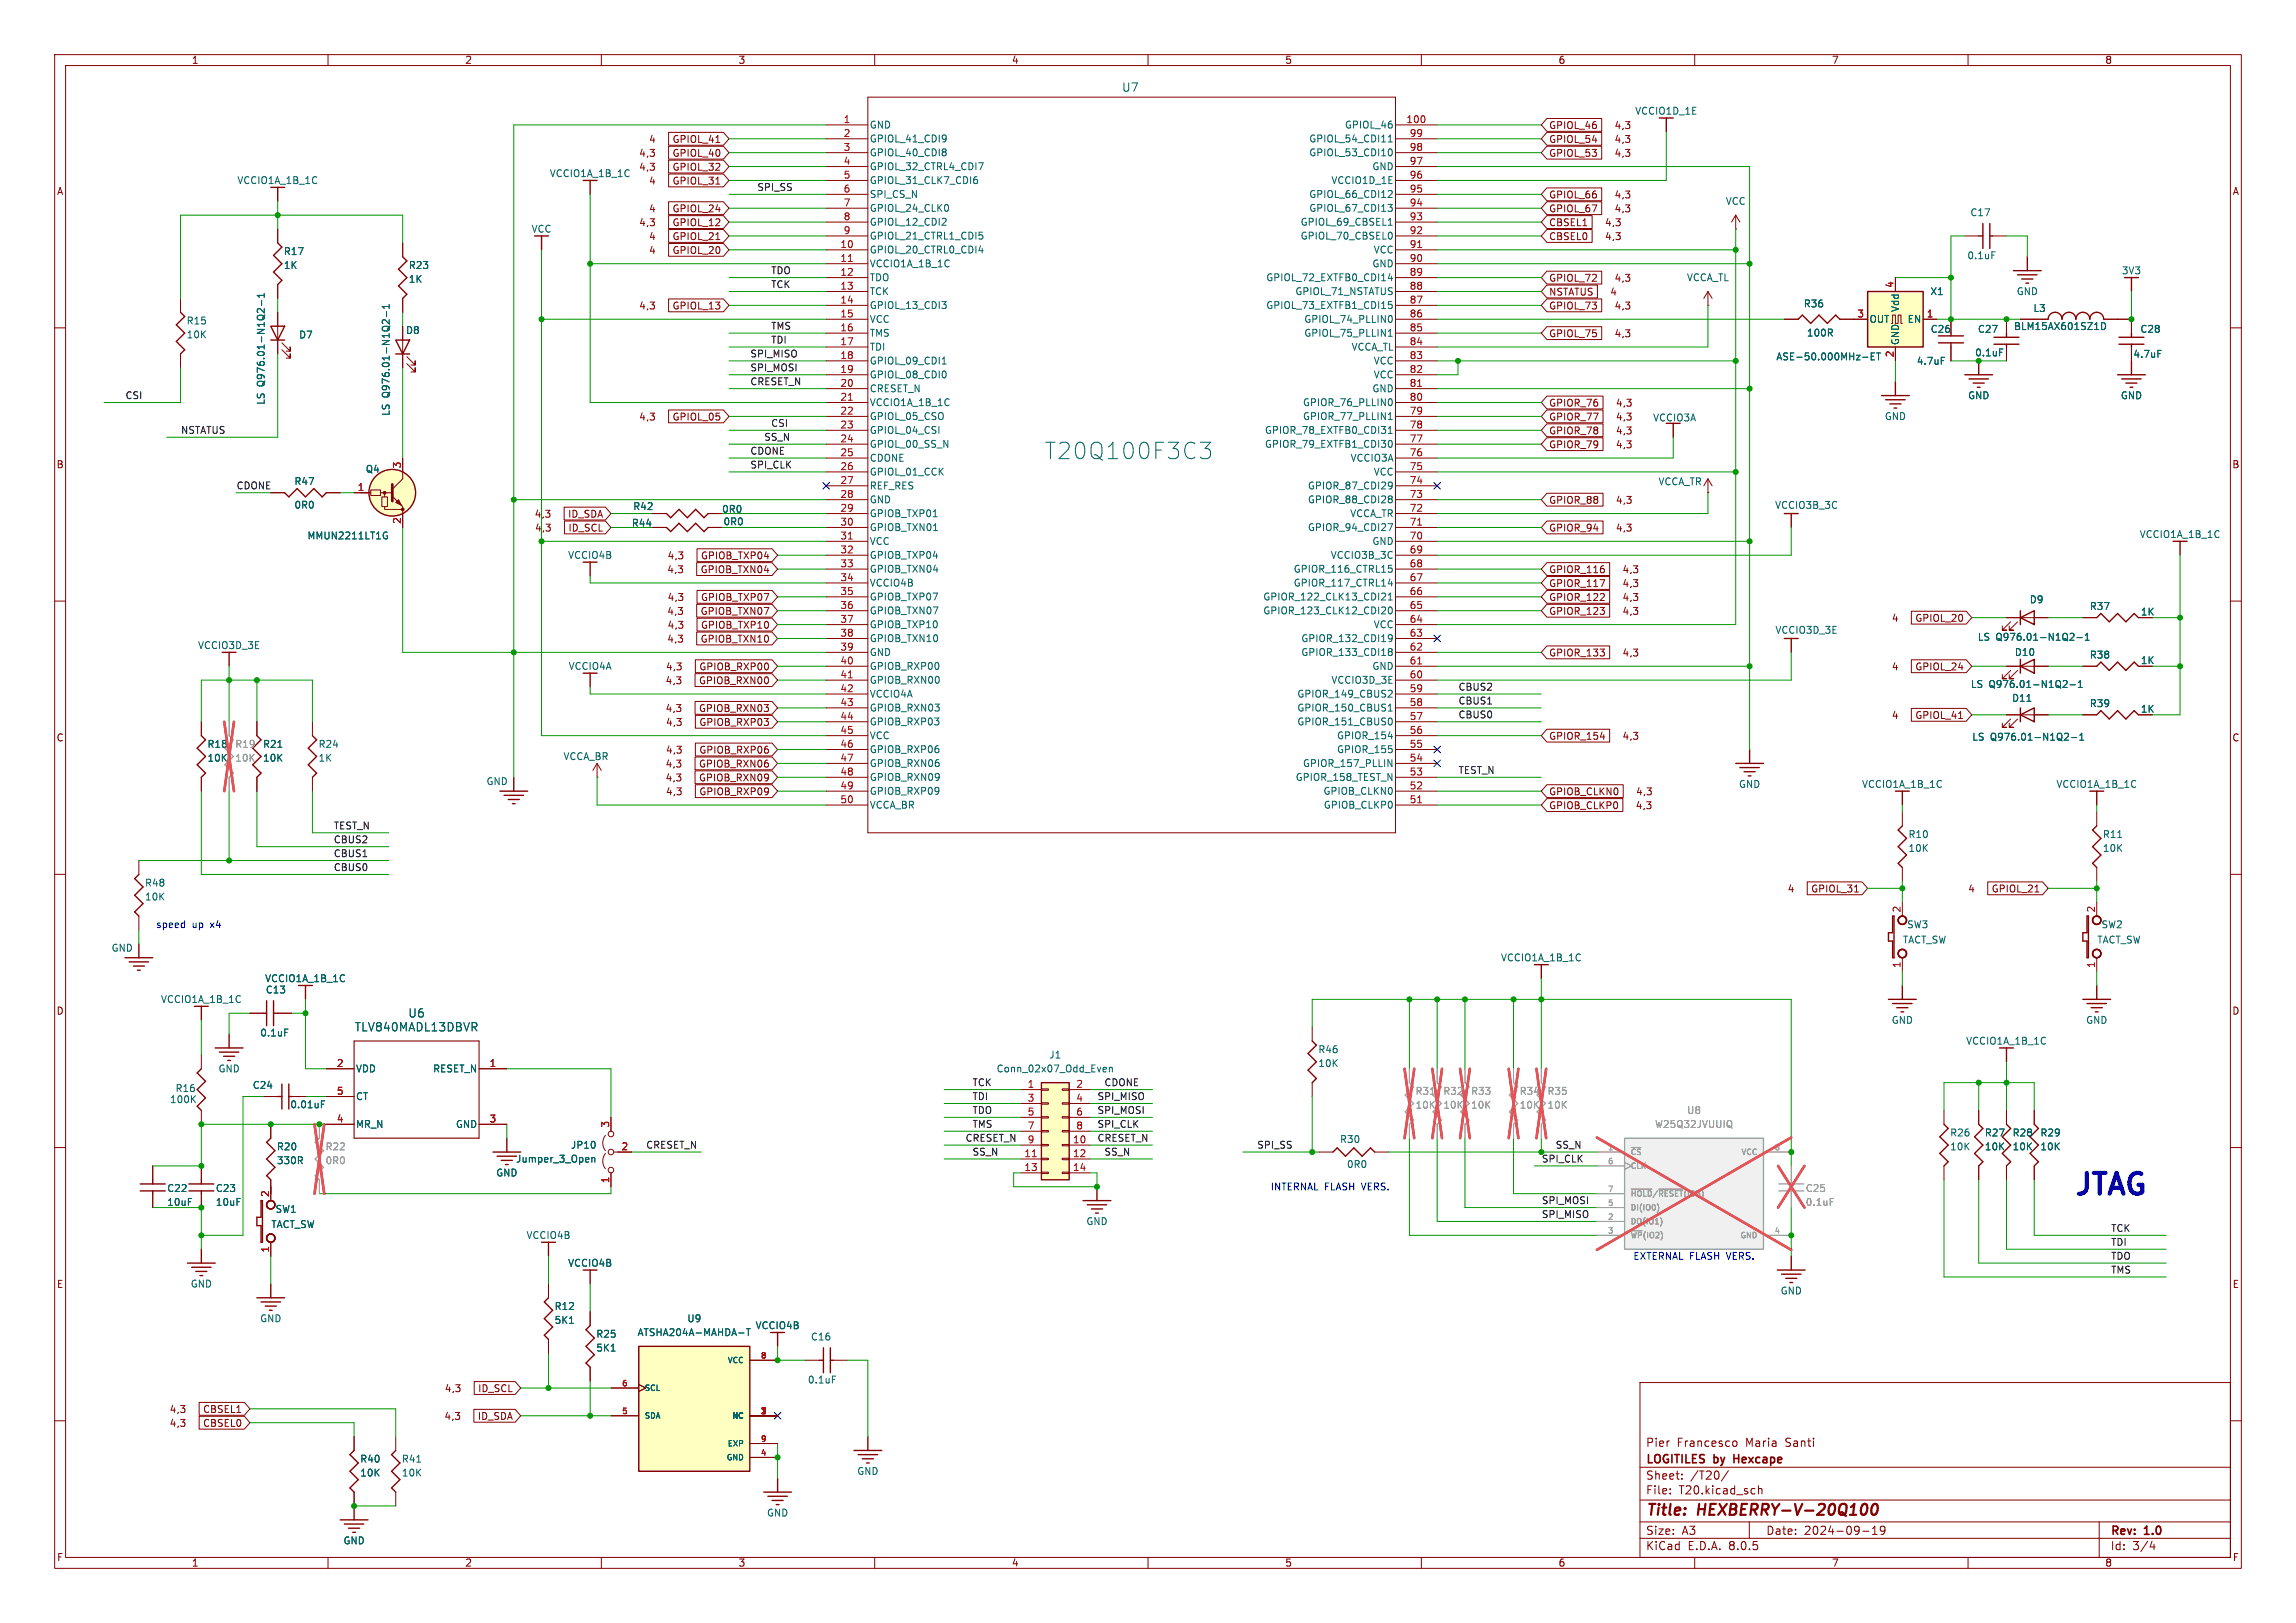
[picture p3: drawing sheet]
<svg xmlns="http://www.w3.org/2000/svg" width="420mm" height="297mm" viewBox="0 0 420 297" stroke-linecap="round" stroke-linejoin="round" font-family="sans-serif">
<defs><g id="words">
<text font-size="5.3" fill="#0000c2" x="379.2" y="219">JTAG</text>
<text font-size="4.2" fill="#006464" x="191.1" y="84.3">T20Q100F3C3</text>
<g font-size="2.8" fill="#840000">
<text x="301" y="277.9">Title:</text>
<text x="310.6" y="277.9">HEXBERRY-V-20Q100</text>
</g>
<g font-size="2.1" fill="#006464">
<text x="205.2" y="17">U7</text>
<text x="64.8" y="189">TLV840MADL13DBVR</text>
<text x="74.6" y="186.4">U6</text>
</g>
<g font-size="2.1" fill="#840000">
<text x="301" y="268.2">LOGITILES</text>
<text x="301" y="265">Pier</text>
<text x="306.7" y="265">Francesco</text>
<text x="313.6" y="268.2">by</text>
<text x="317.8" y="268.2">Hexcape</text>
<text x="319.4" y="265">Maria</text>
<text x="326.7" y="265">Santi</text>
<text x="301" y="273.7">File:</text>
<text x="301" y="271">Sheet:</text>
<text x="307.1" y="273.7">T20.kicad_sch</text>
<text x="309.2" y="271">/T20/</text>
<text x="301" y="281.1">Size:</text>
<text x="307.6" y="281.1">A3</text>
<text x="323" y="281.1">Date:</text>
<text x="330" y="281.1">2024-09-19</text>
<text x="386" y="281.3">Rev:</text>
<text x="392.4" y="281.3">1.0</text>
<text x="301" y="283.9">KiCad</text>
<text x="308.7" y="283.9">E.D.A.</text>
<text x="316.3" y="283.9">8.0.5</text>
<text x="386" y="283.9">Id:</text>
<text x="390.1" y="283.9">3/4</text>
</g>
<g font-size="1.8" fill="#840000">
<text x="35" y="11.9">1</text>
<text x="85" y="11.9">2</text>
<text x="135" y="11.9">3</text>
<text x="185" y="11.9">4</text>
<text x="235" y="11.9">5</text>
<text x="285" y="11.9">6</text>
<text x="335" y="11.9">7</text>
<text x="385" y="11.9">8</text>
<text x="283.3" y="23.8">GPIOL_46</text>
<text x="295.2" y="23.8">4,3</text>
<text x="116.8" y="28.9">4,3</text>
<text x="118.6" y="26.4">4</text>
<text x="122.9" y="28.9">GPIOL_40</text>
<text x="122.9" y="26.4">GPIOL_41</text>
<text x="283.3" y="26.4">GPIOL_54</text>
<text x="283.3" y="28.9">GPIOL_53</text>
<text x="295.2" y="26.4">4,3</text>
<text x="295.2" y="28.9">4,3</text>
<text x="10.3" y="35.9">A</text>
<text x="116.8" y="31.4">4,3</text>
<text x="118.6" y="34">4</text>
<text x="122.9" y="31.4">GPIOL_32</text>
<text x="122.9" y="34">GPIOL_31</text>
<text x="408.3" y="35.9">A</text>
<text x="116.8" y="41.6">4,3</text>
<text x="118.6" y="39.1">4</text>
<text x="122.9" y="41.6">GPIOL_12</text>
<text x="122.9" y="39.1">GPIOL_24</text>
<text x="283.3" y="41.6">CBSEL1</text>
<text x="283.3" y="36.5">GPIOL_66</text>
<text x="283.3" y="39.1">GPIOL_67</text>
<text x="293.5" y="41.6">4,3</text>
<text x="295.2" y="36.5">4,3</text>
<text x="295.2" y="39.1">4,3</text>
<text x="118.6" y="44.1">4</text>
<text x="118.6" y="46.7">4</text>
<text x="122.9" y="44.1">GPIOL_21</text>
<text x="122.9" y="46.7">GPIOL_20</text>
<text x="283.3" y="44.1">CBSEL0</text>
<text x="293.5" y="44.1">4,3</text>
<text x="283.3" y="51.8">GPIOL_72</text>
<text x="295.2" y="51.8">4,3</text>
<text x="116.8" y="56.8">4,3</text>
<text x="122.9" y="56.8">GPIOL_13</text>
<text x="283.3" y="56.8">GPIOL_73</text>
<text x="283.3" y="54.3">NSTATUS</text>
<text x="294.5" y="54.3">4</text>
<text x="295.2" y="56.8">4,3</text>
<text x="283.3" y="61.9">GPIOL_75</text>
<text x="295.2" y="61.9">4,3</text>
<text x="116.8" y="77.2">4,3</text>
<text x="122.9" y="77.2">GPIOL_05</text>
<text x="283.3" y="74.6">GPIOR_76</text>
<text x="283.3" y="77.2">GPIOR_77</text>
<text x="295.5" y="74.6">4,3</text>
<text x="295.5" y="77.2">4,3</text>
<text x="283.3" y="82.2">GPIOR_79</text>
<text x="283.3" y="79.7">GPIOR_78</text>
<text x="295.5" y="82.2">4,3</text>
<text x="295.5" y="79.7">4,3</text>
<text x="10.3" y="85.9">B</text>
<text x="408.2" y="85.9">B</text>
<text x="97.7" y="94.9">4,3</text>
<text x="103.8" y="94.9">ID_SDA</text>
<text x="283.3" y="92.4">GPIOR_88</text>
<text x="295.5" y="92.4">4,3</text>
<text x="97.8" y="97.5">4,3</text>
<text x="103.9" y="97.5">ID_SCL</text>
<text x="283.3" y="97.5">GPIOR_94</text>
<text x="295.5" y="97.5">4,3</text>
<text x="122" y="105.1">4,3</text>
<text x="122" y="102.6">4,3</text>
<text x="128.1" y="105.1">GPIOB_TXN04</text>
<text x="128.1" y="102.6">GPIOB_TXP04</text>
<text x="283.3" y="107.6">GPIOR_117</text>
<text x="283.3" y="105.1">GPIOR_116</text>
<text x="296.7" y="107.6">4,3</text>
<text x="296.7" y="105.1">4,3</text>
<text x="122" y="112.7">4,3</text>
<text x="122" y="110.2">4,3</text>
<text x="128.1" y="112.7">GPIOB_TXN07</text>
<text x="128.1" y="110.2">GPIOB_TXP07</text>
<text x="283.3" y="112.7">GPIOR_123</text>
<text x="283.3" y="110.2">GPIOR_122</text>
<text x="296.7" y="112.7">4,3</text>
<text x="296.7" y="110.2">4,3</text>
<text x="346" y="114">4</text>
<text x="350.3" y="114">GPIOL_20</text>
<text x="391.5" y="112.8">1K</text>
<text x="122" y="117.8">4,3</text>
<text x="122" y="115.3">4,3</text>
<text x="128.1" y="117.8">GPIOB_TXN10</text>
<text x="128.1" y="115.3">GPIOB_TXP10</text>
<text x="121.7" y="125.4">4,3</text>
<text x="121.7" y="122.9">4,3</text>
<text x="127.8" y="125.4">GPIOB_RXN00</text>
<text x="127.8" y="122.9">GPIOB_RXP00</text>
<text x="283.3" y="120.3">GPIOR_133</text>
<text x="296.7" y="120.3">4,3</text>
<text x="346" y="122.9">4</text>
<text x="350.3" y="122.9">GPIOL_24</text>
<text x="391.5" y="121.7">1K</text>
<text x="121.7" y="130.5">4,3</text>
<text x="127.8" y="130.5">GPIOB_RXN03</text>
<text x="346" y="131.8">4</text>
<text x="350.3" y="131.8">GPIOL_41</text>
<text x="391.5" y="130.6">1K</text>
<text x="10.3" y="135.9">C</text>
<text x="121.7" y="133">4,3</text>
<text x="127.8" y="133">GPIOB_RXP03</text>
<text x="283.3" y="135.6">GPIOR_154</text>
<text x="296.7" y="135.6">4,3</text>
<text x="408.2" y="135.9">C</text>
<text x="121.7" y="143.2">4,3</text>
<text x="121.7" y="140.7">4,3</text>
<text x="121.7" y="138.1">4,3</text>
<text x="127.8" y="143.2">GPIOB_RXN09</text>
<text x="127.8" y="140.7">GPIOB_RXN06</text>
<text x="127.8" y="138.1">GPIOB_RXP06</text>
<text x="121.7" y="145.7">4,3</text>
<text x="127.8" y="145.7">GPIOB_RXP09</text>
<text x="283.3" y="145.7">GPIOB_CLKN0</text>
<text x="283.3" y="148.3">GPIOB_CLKP0</text>
<text x="299.1" y="148.3">4,3</text>
<text x="299.2" y="145.7">4,3</text>
<text x="326.9" y="163.5">4</text>
<text x="331.2" y="163.5">GPIOL_31</text>
<text x="359.9" y="163.5">4</text>
<text x="364.2" y="163.5">GPIOL_21</text>
<text x="10.3" y="185.9">D</text>
<text x="408.2" y="185.9">D</text>
<text x="10.3" y="235.9">E</text>
<text x="408.3" y="235.9">E</text>
<text x="81.3" y="255">4,3</text>
<text x="87.4" y="255">ID_SCL</text>
<text x="30.9" y="258.8">4,3</text>
<text x="30.9" y="261.3">4,3</text>
<text x="37" y="258.8">CBSEL1</text>
<text x="37" y="261.3">CBSEL0</text>
<text x="81.2" y="260">4,3</text>
<text x="87.3" y="260">ID_SDA</text>
<text x="10.3" y="285.9">F</text>
<text x="35" y="286.9">1</text>
<text x="85" y="286.9">2</text>
<text x="135" y="286.9">3</text>
<text x="185" y="286.9">4</text>
<text x="235" y="286.9">5</text>
<text x="285" y="286.9">6</text>
<text x="335" y="286.9">7</text>
<text x="385" y="286.9">8</text>
<text x="408.3" y="285.9">F</text>
</g>
<g font-size="1.8" fill="#a90000">
<text x="154.2" y="22.6">1</text>
<text x="257.2" y="22.6">100</text>
<text x="154.2" y="25.1">2</text>
<text x="154.2" y="27.7">3</text>
<text x="257.8" y="27.7">98</text>
<text x="257.8" y="25.1">99</text>
<text x="154.2" y="30.2">4</text>
<text x="154.2" y="32.8">5</text>
<text x="154.2" y="35.3">6</text>
<text x="257.8" y="35.3">95</text>
<text x="257.8" y="32.8">96</text>
<text x="257.8" y="30.2">97</text>
<text x="154.2" y="37.8">7</text>
<text x="154.2" y="40.4">8</text>
<text x="257.8" y="40.4">93</text>
<text x="257.8" y="37.8">94</text>
<text x="153.6" y="45.5">10</text>
<text x="154.2" y="42.9">9</text>
<text x="257.8" y="45.5">91</text>
<text x="257.8" y="42.9">92</text>
<text x="153.6" y="48">11</text>
<text x="153.6" y="50.5">12</text>
<text x="153.6" y="53.1">13</text>
<text x="257.8" y="53.1">88</text>
<text x="257.8" y="50.5">89</text>
<text x="257.8" y="48">90</text>
<text x="346.5" y="52.8" transform="rotate(-90 346.5 52.8)">4</text>
<text x="153.6" y="55.6">14</text>
<text x="153.6" y="58.2">15</text>
<text x="257.8" y="58.2">86</text>
<text x="257.8" y="55.6">87</text>
<text x="339.7" y="58.2">3</text>
<text x="352.4" y="58.2">1</text>
<text x="153.6" y="60.7">16</text>
<text x="153.6" y="63.2">17</text>
<text x="153.6" y="65.8">18</text>
<text x="257.8" y="65.8">83</text>
<text x="257.8" y="63.2">84</text>
<text x="257.8" y="60.7">85</text>
<text x="346.5" y="65.5" transform="rotate(-90 346.5 65.5)">2</text>
<text x="153.6" y="68.3">19</text>
<text x="153.6" y="70.9">20</text>
<text x="257.8" y="70.9">81</text>
<text x="257.8" y="68.3">82</text>
<text x="153.6" y="73.4">21</text>
<text x="153.6" y="75.9">22</text>
<text x="257.8" y="75.9">79</text>
<text x="257.8" y="73.4">80</text>
<text x="153.6" y="78.5">23</text>
<text x="153.6" y="81">24</text>
<text x="153.6" y="83.6">25</text>
<text x="257.8" y="83.6">76</text>
<text x="257.8" y="81">77</text>
<text x="257.8" y="78.5">78</text>
<text x="65.3" y="89.9">1</text>
<text x="73.4" y="85.8" transform="rotate(-90 73.4 85.8)">3</text>
<text x="153.6" y="86.1">26</text>
<text x="153.6" y="88.6">27</text>
<text x="257.8" y="88.6">74</text>
<text x="257.8" y="86.1">75</text>
<text x="73.4" y="96" transform="rotate(-90 73.4 96)">2</text>
<text x="153.6" y="91.2">28</text>
<text x="153.6" y="93.7">29</text>
<text x="257.8" y="93.7">72</text>
<text x="257.8" y="91.2">73</text>
<text x="153.6" y="96.3">30</text>
<text x="153.6" y="98.8">31</text>
<text x="153.6" y="101.3">32</text>
<text x="257.8" y="101.3">69</text>
<text x="257.8" y="98.8">70</text>
<text x="257.8" y="96.3">71</text>
<text x="153.6" y="103.9">33</text>
<text x="153.6" y="106.4">34</text>
<text x="257.8" y="106.4">67</text>
<text x="257.8" y="103.9">68</text>
<text x="153.6" y="109">35</text>
<text x="153.6" y="111.5">36</text>
<text x="257.8" y="111.5">65</text>
<text x="257.8" y="109">66</text>
<text x="153.6" y="114">37</text>
<text x="153.6" y="116.6">38</text>
<text x="153.6" y="119.1">39</text>
<text x="257.8" y="119.1">62</text>
<text x="257.8" y="116.6">63</text>
<text x="257.8" y="114">64</text>
<text x="153.6" y="121.7">40</text>
<text x="153.6" y="124.2">41</text>
<text x="257.8" y="124.2">60</text>
<text x="257.8" y="121.7">61</text>
<text x="153.6" y="126.7">42</text>
<text x="153.6" y="129.3">43</text>
<text x="153.6" y="131.8">44</text>
<text x="257.8" y="131.8">57</text>
<text x="257.8" y="129.3">58</text>
<text x="257.8" y="126.7">59</text>
<text x="153.6" y="134.4">45</text>
<text x="153.6" y="136.9">46</text>
<text x="257.8" y="136.9">55</text>
<text x="257.8" y="134.4">56</text>
<text x="153.6" y="139.4">47</text>
<text x="153.6" y="142">48</text>
<text x="257.8" y="142">53</text>
<text x="257.8" y="139.4">54</text>
<text x="153.6" y="144.5">49</text>
<text x="153.6" y="147.1">50</text>
<text x="257.8" y="147.1">51</text>
<text x="257.8" y="144.5">52</text>
<text x="347.7" y="167.1" transform="rotate(-90 347.7 167.1)">2</text>
<text x="383.3" y="167.1" transform="rotate(-90 383.3 167.1)">2</text>
<text x="347.7" y="177.2" transform="rotate(-90 347.7 177.2)">1</text>
<text x="383.3" y="177.2" transform="rotate(-90 383.3 177.2)">1</text>
<text x="61.5" y="195.3">2</text>
<text x="89.5" y="195.3">1</text>
<text x="61.5" y="200.4">5</text>
<text x="187.9" y="199.1">1</text>
<text x="187.9" y="201.7">3</text>
<text x="196.8" y="199.1">2</text>
<text x="196.8" y="201.7">4</text>
<text x="61.5" y="205.5">4</text>
<text x="89.5" y="205.5">3</text>
<text x="111.5" y="206.4" transform="rotate(-90 111.5 206.4)">3</text>
<text x="187.9" y="204.2">5</text>
<text x="187.9" y="206.8">7</text>
<text x="187.9" y="209.3">9</text>
<text x="196.2" y="209.3">10</text>
<text x="196.8" y="204.2">6</text>
<text x="196.8" y="206.8">8</text>
<text x="113.6" y="210.6">2</text>
<text x="187.3" y="211.8">11</text>
<text x="187.3" y="214.4">13</text>
<text x="196.2" y="211.8">12</text>
<text x="196.2" y="214.4">14</text>
<text x="49.3" y="219.1" transform="rotate(-90 49.3 219.1)">2</text>
<text x="111.5" y="216.6" transform="rotate(-90 111.5 216.6)">1</text>
<text x="49.3" y="229.3" transform="rotate(-90 49.3 229.3)">1</text>
</g>
<g font-size="1.8" fill="#006464">
<text x="159" y="23.7">GND</text>
<text x="245.9" y="23.7">GPIOL_46</text>
<text x="299" y="21.2">VCCIO1D_1E</text>
<text x="159" y="26.3">GPIOL_41_CDI9</text>
<text x="159" y="28.8">GPIOL_40_CDI8</text>
<text x="239.4" y="28.8">GPIOL_53_CDI10</text>
<text x="239.4" y="26.3">GPIOL_54_CDI11</text>
<text x="43.3" y="33.9">VCCIO1A_1B_1C</text>
<text x="100.5" y="32.6">VCCIO1A_1B_1C</text>
<text x="159" y="31.3">GPIOL_32_CTRL4_CDI7</text>
<text x="159" y="33.9">GPIOL_31_CLK7_CDI6</text>
<text x="243.4" y="33.9">VCCIO1D_1E</text>
<text x="250.9" y="31.3">GND</text>
<text x="159" y="36.4">SPI_CS_N</text>
<text x="159" y="39">GPIOL_24_CLK0</text>
<text x="159" y="41.5">GPIOL_12_CDI2</text>
<text x="237.8" y="41.5">GPIOL_69_CBSEL1</text>
<text x="239.4" y="39">GPIOL_67_CDI13</text>
<text x="239.4" y="36.4">GPIOL_66_CDI12</text>
<text x="315.6" y="37.7">VCC</text>
<text x="360.3" y="39.8">C17</text>
<text x="51.8" y="46.9">R17</text>
<text x="97.1" y="42.8">VCC</text>
<text x="159" y="46.6">GPIOL_20_CTRL0_CDI4</text>
<text x="159" y="44">GPIOL_21_CTRL1_CDI5</text>
<text x="237.8" y="44">GPIOL_70_CBSEL0</text>
<text x="251.2" y="46.6">VCC</text>
<text x="359.8" y="47.6">0.1uF</text>
<text x="51.8" y="49.4">1K</text>
<text x="74.7" y="52">1K</text>
<text x="74.7" y="49.4">R23</text>
<text x="159" y="49.1">VCCIO1A_1B_1C</text>
<text x="159" y="51.7">TDO</text>
<text x="231.5" y="51.7">GPIOL_72_EXTFB0_CDI14</text>
<text x="250.9" y="49.1">GND</text>
<text x="308.5" y="51.7">VCCA_TL</text>
<text x="388" y="50.4">3V3</text>
<text x="34" y="59.6">R15</text>
<text x="159" y="54.2">TCK</text>
<text x="159" y="56.7">GPIOL_13_CDI3</text>
<text x="159" y="59.3">VCC</text>
<text x="231.5" y="56.7">GPIOL_73_EXTFB1_CDI15</text>
<text x="236.9" y="54.2">GPIOL_71_NSTATUS</text>
<text x="238.5" y="59.3">GPIOL_74_PLLIN0</text>
<text x="329.9" y="56.5">R36</text>
<text x="341.9" y="59.3">OUT</text>
<text x="347.6" y="57.2" transform="rotate(-90 347.6 57.2)">Vdd</text>
<text x="348.9" y="59.3">EN</text>
<text x="353" y="54.2">X1</text>
<text x="368.8" y="54.2">GND</text>
<text x="371.9" y="57.3">L3</text>
<text x="34" y="62.1">10K</text>
<text x="54.6" y="62.1">D7</text>
<text x="74.2" y="61.3">D8</text>
<text x="159" y="61.8">TMS</text>
<text x="159" y="64.4">TDI</text>
<text x="238.5" y="61.8">GPIOL_75_PLLIN1</text>
<text x="247.1" y="64.4">VCCA_TL</text>
<text x="330.4" y="61.8">100R</text>
<text x="347.6" y="63.2" transform="rotate(-90 347.6 63.2)">GND</text>
<text x="353.1" y="61.1">C26</text>
<text x="361.2" y="65.4">0.1uF</text>
<text x="361.7" y="61.1">C27</text>
<text x="368.3" y="60.6">BLM15AX601SZ1D</text>
<text x="390.2" y="65.7">4.7uF</text>
<text x="391.4" y="61.1">C28</text>
<text x="48.6" y="70.8" transform="rotate(-90 48.6 70.8)">Q976.01-N1Q2-1</text>
<text x="159" y="66.9">GPIOL_09_CDI1</text>
<text x="159" y="69.4">GPIOL_08_CDI0</text>
<text x="159" y="72">CRESET_N</text>
<text x="250.9" y="72">GND</text>
<text x="251.2" y="69.4">VCC</text>
<text x="251.2" y="66.9">VCC</text>
<text x="324.8" y="66.1">ASE-50.000MHz-ET</text>
<text x="350.5" y="66.9">4.7uF</text>
<text x="48.6" y="74.2" transform="rotate(-90 48.6 74.2)">LS</text>
<text x="71.5" y="76.2" transform="rotate(-90 71.5 76.2)">LS</text>
<text x="71.5" y="72.8" transform="rotate(-90 71.5 72.8)">Q976.01-N1Q2-1</text>
<text x="159" y="74.5">VCCIO1A_1B_1C</text>
<text x="159" y="77.1">GPIOL_05_CSO</text>
<text x="238.2" y="77.1">GPIOR_77_PLLIN1</text>
<text x="238.2" y="74.5">GPIOR_76_PLLIN0</text>
<text x="302.3" y="77.3">VCCIO3A</text>
<text x="344.7" y="77.1">GND</text>
<text x="359.9" y="73.3">GND</text>
<text x="387.9" y="73.3">GND</text>
<text x="159" y="79.6">GPIOL_04_CSI</text>
<text x="159" y="82.1">GPIOL_00_SS_N</text>
<text x="231.3" y="82.1">GPIOR_79_EXTFB1_CDI30</text>
<text x="231.3" y="79.6">GPIOR_78_EXTFB0_CDI31</text>
<text x="53.8" y="89">R47</text>
<text x="66.8" y="86.7">Q4</text>
<text x="159" y="84.7">CDONE</text>
<text x="159" y="87.2">GPIOL_01_CCK</text>
<text x="159" y="89.8">REF_RES</text>
<text x="239.1" y="89.8">GPIOR_87_CDI29</text>
<text x="247" y="84.7">VCCIO3A</text>
<text x="251.2" y="87.2">VCC</text>
<text x="303.3" y="89">VCCA_TR</text>
<text x="53.8" y="93.3">0R0</text>
<text x="115.7" y="93.5">R42</text>
<text x="132" y="94">0R0</text>
<text x="159" y="92.3">GND</text>
<text x="159" y="94.8">GPIOB_TXP01</text>
<text x="239.1" y="92.3">GPIOR_88_CDI28</text>
<text x="246.9" y="94.8">VCCA_TR</text>
<text x="324.6" y="93.3">VCCIO3B_3C</text>
<text x="56.1" y="98.9">MMUN2211LT1G</text>
<text x="115.5" y="96.6">R44</text>
<text x="132.2" y="96.3">0R0</text>
<text x="159" y="97.4">GPIOB_TXN01</text>
<text x="159" y="99.9">VCC</text>
<text x="239.1" y="97.4">GPIOR_94_CDI27</text>
<text x="250.9" y="99.9">GND</text>
<text x="391.3" y="98.7">VCCIO1A_1B_1C</text>
<text x="103.8" y="102.5">VCCIO4B</text>
<text x="159" y="102.5">GPIOB_TXP04</text>
<text x="159" y="105">GPIOB_TXN04</text>
<text x="159" y="107.5">VCCIO4B</text>
<text x="236.5" y="107.5">GPIOR_117_CTRL14</text>
<text x="236.5" y="105">GPIOR_116_CTRL15</text>
<text x="243.3" y="102.5">VCCIO3B_3C</text>
<text x="159" y="110.1">GPIOB_TXP07</text>
<text x="159" y="112.6">GPIOB_TXN07</text>
<text x="231" y="112.6">GPIOR_123_CLK12_CDI20</text>
<text x="231" y="110.1">GPIOR_122_CLK13_CDI21</text>
<text x="371.2" y="110.6">D9</text>
<text x="382.2" y="111.8">R37</text>
<text x="36.1" y="119">VCCIO3D_3E</text>
<text x="159" y="115.2">GPIOB_TXP10</text>
<text x="159" y="117.7">GPIOB_TXN10</text>
<text x="237.9" y="117.7">GPIOR_132_CDI19</text>
<text x="251.2" y="115.2">VCC</text>
<text x="324.7" y="116.2">VCCIO3D_3E</text>
<text x="361.7" y="117.4">LS</text>
<text x="365.1" y="117.4">Q976.01-N1Q2-1</text>
<text x="103.9" y="122.8">VCCIO4A</text>
<text x="159" y="120.2">GND</text>
<text x="159" y="122.8">GPIOB_RXP00</text>
<text x="159" y="125.3">GPIOB_RXN00</text>
<text x="237.9" y="120.2">GPIOR_133_CDI18</text>
<text x="243.4" y="125.3">VCCIO3D_3E</text>
<text x="250.9" y="122.8">GND</text>
<text x="368.5" y="120.2">D10</text>
<text x="382.2" y="120.7">R38</text>
<text x="159" y="127.9">VCCIO4A</text>
<text x="159" y="130.4">GPIOB_RXN03</text>
<text x="237.2" y="130.4">GPIOR_150_CBUS1</text>
<text x="237.2" y="127.9">GPIOR_149_CBUS2</text>
<text x="360.4" y="126.1">LS</text>
<text x="363.8" y="126.1">Q976.01-N1Q2-1</text>
<text x="368" y="128.6">D11</text>
<text x="382.2" y="129.6">R39</text>
<text x="37.9" y="137">R18</text>
<text x="48" y="137">R21</text>
<text x="58.2" y="137">R24</text>
<text x="159" y="132.9">GPIOB_RXP03</text>
<text x="159" y="135.5">VCC</text>
<text x="237.2" y="132.9">GPIOR_151_CBUS0</text>
<text x="244.5" y="135.5">GPIOR_154</text>
<text x="360.7" y="135.7">LS</text>
<text x="364.1" y="135.7">Q976.01-N1Q2-1</text>
<text x="37.9" y="139.6">10K</text>
<text x="48" y="139.6">10K</text>
<text x="58.2" y="139.6">1K</text>
<text x="88.9" y="143.9">GND</text>
<text x="103" y="139.3">VCCA_BR</text>
<text x="159" y="138">GPIOB_RXP06</text>
<text x="159" y="140.6">GPIOB_RXN06</text>
<text x="159" y="143.1">GPIOB_RXN09</text>
<text x="236.9" y="143.1">GPIOR_158_TEST_N</text>
<text x="238.2" y="140.6">GPIOR_157_PLLIN</text>
<text x="244.5" y="138">GPIOR_155</text>
<text x="159" y="145.6">GPIOB_RXP09</text>
<text x="159" y="148.2">VCCA_BR</text>
<text x="242" y="145.6">GPIOB_CLKN0</text>
<text x="242.1" y="148.2">GPIOB_CLKP0</text>
<text x="318" y="144.4">GND</text>
<text x="340.5" y="144.4">VCCIO1A_1B_1C</text>
<text x="376.1" y="144.4">VCCIO1A_1B_1C</text>
<text x="349" y="153.6">R10</text>
<text x="384.6" y="153.6">R11</text>
<text x="349" y="156.1">10K</text>
<text x="384.6" y="156.1">10K</text>
<text x="26.4" y="162.4">R48</text>
<text x="26.4" y="165">10K</text>
<text x="348" y="172.9">TACT_SW</text>
<text x="348.8" y="170.1">SW3</text>
<text x="383.6" y="172.9">TACT_SW</text>
<text x="384.3" y="170.1">SW2</text>
<text x="20.3" y="174.3">GND</text>
<text x="48.4" y="179.9">VCCIO1A_1B_1C</text>
<text x="274.5" y="176.1">VCCIO1A_1B_1C</text>
<text x="29.4" y="183.7">VCCIO1A_1B_1C</text>
<text x="48.5" y="182">C13</text>
<text x="47.5" y="189.9">0.1uF</text>
<text x="345.9" y="187.6">GND</text>
<text x="359.5" y="191.4">VCCIO1A_1B_1C</text>
<text x="381.5" y="187.6">GND</text>
<text x="39.9" y="196.4">GND</text>
<text x="65" y="196.4">VDD</text>
<text x="79.1" y="196.4">RESET_N</text>
<text x="182.2" y="196.4">Conn_02x07_Odd_Even</text>
<text x="191.8" y="193.9">J1</text>
<text x="241.1" y="192.9">R46</text>
<text x="241.1" y="195.5">10K</text>
<text x="31" y="202.1">100K</text>
<text x="32" y="200">R16</text>
<text x="46.1" y="199.5">C24</text>
<text x="53" y="203">0.01uF</text>
<text x="65" y="201.5">CT</text>
<text x="65" y="206.6">MR_N</text>
<text x="83.3" y="206.6">GND</text>
<text x="245" y="209.4">R30</text>
<text x="356.6" y="208.2">R26</text>
<text x="363" y="208.2">R27</text>
<text x="368.1" y="208.2">R28</text>
<text x="373.1" y="208.2">R29</text>
<text x="50.6" y="213.2">330R</text>
<text x="50.6" y="210.7">R20</text>
<text x="90.7" y="215.5">GND</text>
<text x="94.3" y="213">Jumper_3_Open</text>
<text x="104.4" y="210.4">JP10</text>
<text x="246.3" y="213.9">0R0</text>
<text x="356.6" y="210.7">10K</text>
<text x="363" y="210.7">10K</text>
<text x="368.1" y="210.7">10K</text>
<text x="373.1" y="210.7">10K</text>
<text x="30.5" y="218.3">C22</text>
<text x="30.5" y="220.9">10uF</text>
<text x="39.4" y="218.3">C23</text>
<text x="39.4" y="220.9">10uF</text>
<text x="49.5" y="224.9">TACT_SW</text>
<text x="50.3" y="222.1">SW1</text>
<text x="96.2" y="226.9">VCCIO4B</text>
<text x="198.6" y="224.4">GND</text>
<text x="103.8" y="232">VCCIO4B</text>
<text x="34.8" y="235.8">GND</text>
<text x="101.4" y="239.9">R12</text>
<text x="325.6" y="237.1">GND</text>
<text x="47.5" y="242.2">GND</text>
<text x="101.4" y="242.5">5K1</text>
<text x="109" y="245">R25</text>
<text x="116.5" y="244.7">ATSHA204A-MAHDA-T</text>
<text x="125.6" y="242.2">U9</text>
<text x="138.1" y="243.4">VCCIO4B</text>
<text x="148.2" y="245.5">C16</text>
<text x="109" y="247.5">5K1</text>
<text x="147.7" y="253.4">0.1uF</text>
<text x="65.8" y="267.9">R40</text>
<text x="73.4" y="267.9">R41</text>
<text x="65.8" y="270.4">10K</text>
<text x="73.4" y="270.4">10K</text>
<text x="156.7" y="270.1">GND</text>
<text x="140.2" y="277.7">GND</text>
<text x="62.7" y="282.8">GND</text>
</g>
<g font-size="1.8" fill="#0f0f0f">
<text x="138.4" y="35">SPI_SS</text>
<text x="141" y="52.8">TCK</text>
<text x="141" y="50.3">TDO</text>
<text x="137.2" y="65.5">SPI_MISO</text>
<text x="141" y="60.4">TMS</text>
<text x="141" y="63">TDI</text>
<text x="137.2" y="70.6">CRESET_N</text>
<text x="137.2" y="68">SPI_MOSI</text>
<text x="22.9" y="73.1">CSI</text>
<text x="33" y="79.5">NSTATUS</text>
<text x="137.2" y="83.3">CDONE</text>
<text x="139.7" y="80.7">SS_N</text>
<text x="141" y="78.2">CSI</text>
<text x="43.2" y="89.6">CDONE</text>
<text x="137.2" y="85.8">SPI_CLK</text>
<text x="266.7" y="129">CBUS1</text>
<text x="266.7" y="131.5">CBUS0</text>
<text x="266.7" y="126.5">CBUS2</text>
<text x="266.7" y="141.7">TEST_N</text>
<text x="61" y="151.9">TEST_N</text>
<text x="61" y="154.4">CBUS2</text>
<text x="61" y="156.9">CBUS1</text>
<text x="61" y="159.5">CBUS0</text>
<text x="177.8" y="198.9">TCK</text>
<text x="177.8" y="203.9">TDO</text>
<text x="177.8" y="201.4">TDI</text>
<text x="200.7" y="203.9">SPI_MOSI</text>
<text x="200.7" y="201.4">SPI_MISO</text>
<text x="201.9" y="198.9">CDONE</text>
<text x="176.5" y="209">CRESET_N</text>
<text x="177.8" y="206.5">TMS</text>
<text x="200.7" y="206.5">SPI_CLK</text>
<text x="200.7" y="209">CRESET_N</text>
<text x="118.1" y="210.3">CRESET_N</text>
<text x="177.8" y="211.6">SS_N</text>
<text x="201.9" y="211.6">SS_N</text>
<text x="229.9" y="210.3">SPI_SS</text>
<text x="281.9" y="212.8">SPI_CLK</text>
<text x="284.5" y="210.3">SS_N</text>
<text x="281.9" y="220.4">SPI_MOSI</text>
<text x="281.9" y="223">SPI_MISO</text>
<text x="386.1" y="225.5">TCK</text>
<text x="386.1" y="228.1">TDI</text>
<text x="386.1" y="230.6">TDO</text>
<text x="386.1" y="233.1">TMS</text>
</g>
<g font-size="1.8" fill="#989898">
<text x="42.9" y="137">R19</text>
<text x="42.9" y="139.6">10K</text>
<text x="258.8" y="200.5">R31</text>
<text x="258.8" y="203.1">10K</text>
<text x="263.9" y="200.5">R32</text>
<text x="263.9" y="203.1">10K</text>
<text x="269" y="200.5">R33</text>
<text x="269" y="203.1">10K</text>
<text x="277.9" y="200.5">R34</text>
<text x="277.9" y="203.1">10K</text>
<text x="283" y="200.5">R35</text>
<text x="283" y="203.1">10K</text>
<text x="302.6" y="206.6">W25Q32JVUUIQ</text>
<text x="308.5" y="204.1">U8</text>
<text x="59.4" y="210.7">R22</text>
<text x="59.4" y="213.2">0R0</text>
<text x="330.2" y="218.3">C25</text>
<text x="330.2" y="220.9">0.1uF</text>
</g>
<g font-size="1.8" fill="#0000c2">
<text x="28.5" y="170">speed</text>
<text x="35.1" y="170">up</text>
<text x="38.6" y="170">x4</text>
<text x="232.3" y="218">INTERNAL FLASH VERS.</text>
<text x="298.7" y="230.7">EXTERNAL FLASH VERS.</text>
</g>
<g font-size="1.4" fill="#aaa">
<text x="294" y="210.6">1</text>
<text x="294" y="213.1">6</text>
<text x="324.5" y="210.6">8</text>
<text x="294" y="220.7">5</text>
<text x="294" y="218.2">7</text>
<text x="294" y="223.3">2</text>
<text x="294" y="225.8">3</text>
<text x="324.5" y="225.8">4</text>
</g>
<g font-size="1.4" fill="#989898">
<text x="298.2" y="211.6">~{CS}</text>
<text x="298.2" y="214.1">CLK</text>
<text x="318.4" y="211.6">VCC</text>
<text x="298.2" y="221.7">DI(IO0)</text>
<text x="298.2" y="219.2">~{HOLD}/~{RESET}(IO3)</text>
<text x="298.2" y="224.3">DO(IO1)</text>
<text x="298.2" y="226.8">~{WP}(IO2)</text>
<text x="318.2" y="226.8">GND</text>
</g>
<g font-size="1.4" fill="#006464">
<text x="133" y="249.7">VCC</text>
<text x="117.9" y="254.7">SCL</text>
<text x="117.9" y="259.8">SDA</text>
<text x="133.8" y="259.8">NC</text>
<text x="132.8" y="267.4">GND</text>
<text x="133" y="264.9">EXP</text>
</g>
<g font-size="1.4" fill="#a90000">
<text x="139.1" y="248.7">8</text>
<text x="113.7" y="253.7">6</text>
<text x="113.7" y="258.8">5</text>
<text x="139.1" y="263.9">9</text>
<text x="139.1" y="258.8">1</text>
<text x="139.1" y="266.4">4</text>
</g>
</g></defs>
<g fill="none" stroke="#840000" stroke-width=".18">
<path d="M10 10h400v277h-400zM12 12h396v273h-396zM60 10v2M110 10v2M160 10v2M210 10v2M260 10v2M310 10v2M360 10v2M10 60h2M33 54.6v2.6M50.8 41.9v2.6"/>
<path d="M50.8 52.1v2.5M73.7 44.5v2.5M73.7 54.6v2.6M356.9 58.4v2.6M408 60h2M33 64.8v2.5M356.9 63.5v2.5M49.5 90.2h2.6M59.7 90.2h2.5M10 110h2M408 110h2M367 130.8h7.6"/>
<path d="M367 121.9h7.6M367.8 131.6l-1.5 1.5h.7h-.7v-.8M367.8 122.7l-1.5 1.5h.7h-.7v-.8M369.1 131.6l-1.6 1.5h.8h-.8v-.8M369.1 122.7l-1.6 1.5h.8h-.8v-.8M381 130.8h2.5M10 160h2M408 160h2M10 210h2M408 210h2M10 260h2M300 253h108v32h-108z"/>
<path d="M408 260h2M300 278.5h108M300 274.5h108M300 268.5h108M305.5 273.2v.2M305.5 272.5v.1M307.7 270.5v.2M307.7 269.8v.1M316.2 269.1l-1.3 1.9M317.1 263.8l.3-.1 .3 .3v.4l-.1 .2h-.5M320 278.5v3M321.7 271.9v1.5"/>
<path d="M321.7 272.5l.2-.1 .3 .1 .1 .9M342.5 279.7l.4-.4v1.5M344.8 279.9l-.3 .3h-.3l-.3-.3 .2-.5 .4-.1 .2 .1a.99 .99 0 0 1-.3 1.4h-.3M384 278.5v6.5M60 285v2M110 285v2M160 285v2M210 285v2M260 285v2M300 281.5h108M310 285v2M340.7 280.2h1.2"/>
<path d="M342.5 280.8h.9M360 285v2M393.7 282l-.4 1.1h.9M394 282.6v1"/>
</g>
<path d="M340.8 275.3a.44 .44 0 0 1 .7 .3 1.15 1.15 0 0 1-.7 1.6M342.6 275.4a.46 .46 0 0 1 .5-.2 .46 .46 0 0 1 .3 .4 1.15 1.15 0 0 1-.7 1.6l-.2-.1a1.53 1.53 0 0 1 .1-1.7z" fill="none" stroke="#840000" stroke-width=".4"/>
<path d="M317.2 266.2v1.5M317.2 266.9h.8" fill="none" stroke="#840000" stroke-width=".3"/>
<g fill="none" stroke="#840000" stroke-width=".25">
<path d="M50.8 34.3v2.5M33 57.2l.8 .7-1.5 1.5 1.5 1.6-1.5 1.5 1.5 1.5-.8 .8M50.8 44.5l.8 .7-1.6 1.5 1.6 1.6-1.6 1.5 1.6 1.5-.8 .8M73.7 47l.7 .8-1.5 1.5 1.5 1.5-1.5 1.5 1.5 1.5-.7 .8M354.6 62.7h4.6M354.6 61.5h4.6M356.9 61v.5M356.9 62.7v.8M387.3 68.6h5.1M388.1 69.3h3.6M388.9 70.1h2M389.6 70.9h.5"/>
<path d="M389.9 66v2.6M52.1 90.2l.7 .7 1.6-1.5 1.5 1.5 1.5-1.5 1.5 1.5 .8-.7M327.7 94v2.5M369.6 130.8l2.5-1.3v2.6zM369.6 121.9l2.5-1.2v2.5zM369.6 120.7v2.5M369.6 129.5v2.6M383.5 130.8l.8-.8 1.5 1.6 1.5-1.6 1.6 1.6 1.5-1.6 .8 .8M34.3 231.1h5.1M35.1 231.9h3.5M35.8 232.7h2M36.6 233.4h.5"/>
<path d="M36.8 228.6v2.5"/>
</g>
<path d="M355.1 65.4h.6M370.8 128.3h.7M377.6 124.5l.4 .1 .1 .3-.8 .9h.8M377.8 134.2h.5l.1 .3-.8 1h.8M378.7 125.3h.9M378.9 135h1M380.2 125.8h.7M380.2 124.9l.3-.4v1.3M380.4 135.5h.8M380.4 134.5l.4-.3v1.3" fill="none" stroke="#006464" stroke-width=".18"/>
<path d="M341.6 53.3h10.2v10.2h-10.2z" fill="#ffffc2"/>
<g fill="none" stroke="#840000" stroke-width=".25">
<path d="M49.5 59.7h2.6l-1.3 2.5zM328.9 58.4l.8-.7 1.5 1.5 1.5-1.5 1.6 1.5 1.5-1.5 .7 .7M341.6 53.3h10.2v10.2h-10.2zM49.5 62.2h2.6M344.2 72.4h5M344.9 73.2h3.6M345.7 73.9h2M346.5 74.7h.5M346.7 69.9v2.5M359.4 68.6h5.1M360.2 69.3h3.5M360.9 70.1h2.1"/>
<path d="M361.7 70.9h.5M361.9 66v2.6M364.7 63h4.6M364.7 61.7h4.6M367 61v.7M367 63v.5M383.5 121.9l.8-.7 1.5 1.5 1.5-1.5 1.6 1.5 1.5-1.5 .8 .7M47 237.5h5.1M47.8 238.3h3.5M48.5 239h2M49.3 239.8h.5M49.5 234.9v2.6"/>
<path d="M100.3 227.3v2.6M100.3 237.5l-.7 .8 1.5 1.5-1.5 1.5 1.5 1.5-1.5 1.5 .7 .8M107.9 232.4v2.5M107.9 242.6l-.7 .7 1.5 1.6-1.5 1.5 1.5 1.5-1.5 1.5 .7 .8M149.9 248.9h.7M150.6 246.6v4.6M151.9 248.9h.5M151.9 246.6v4.6M62.2 278.1h5.1M63 278.9h3.5M63.8 279.7h2M64.8 265.4l-.8 .8 1.5 1.5-1.5 1.5 1.5 1.6-1.5 1.5 .8 .7"/>
<path d="M64.8 275.6v2.5M64.5 280.4h.5"/>
</g>
<g fill="none" stroke="#840000" stroke-width=".18">
<path d="M50.8 57.2v7.6M326.4 58.4h2.5M336.5 58.4h5.1M345.9 59.2h.3v-1.5h.5v1.5h.5v-1.5h.5v1.5h.3M346.7 50.8v2.5M351.8 58.4h2.5M367 58.4v2.6M51.6 64l1.5 1.5v-.7v.7h-.8M51.6 62.7l1.5 1.6v-.8v.8h-.8M346.7 63.5v2.5M367 63.5v2.5M381 121.9h2.5"/>
<path d="M110.7 211.1a2.26 2.26 0 0 0 0 2.8M110.7 207.8a2.26 2.26 0 0 0 0 2.8M111.8 204.5v2.5M111.8 214.6v2.6M112.3 210.8h3.3M100.3 234.9v2.6M100.3 245.1v2.5M107.9 240v2.6M107.9 250.2v2.5M147.3 248.9h2.6M152.4 248.9h2.5M64.8 262.9v2.5"/>
<path d="M64.8 273v2.6"/>
<circle cx="111.8" cy="210.8" r=".51"/>
<circle cx="111.8" cy="207.5" r=".51"/>
<circle cx="111.8" cy="214.1" r=".51"/>
</g>
<g fill="none" stroke="#006464" stroke-width=".18">
<path d="M47.8 55v.9M48.3 56.5v.8l-.9-.8-.3 .1v.4M48.3 53.7v.7M48.3 54.1h-1.2l.3 .3M340.7 65.4h1M342.3 65.2h.4M342.9 64.6h-.6v1.3h.6M343.3 64.6h.7M343.6 64.6v1.3M365.8 63.9h.6M108.3 211.8v.9M108.3 211.9l.1-.1 .3 .1 .1 .8"/>
<path d="M104.2 242.2h.7M111.8 247.3h.7M152.3 251.8h.6"/>
</g>
<path d="M116.8 246.4h20.4v22.8h-20.4z" fill="#ffffc2"/>
<g fill="none" stroke="#840000" stroke-width=".25">
<path d="M304.8 21.6v2.5M372.1 58.4h2.5a1.27 1.27 0 0 1 1.3-1.2 1.27 1.27 0 0 1 1.3 1.2 1.27 1.27 0 0 1 1.3-1.2 1.27 1.27 0 0 1 1.2 1.2 1.27 1.27 0 0 1 1.3-1.2 1.27 1.27 0 0 1 1.3 1.2 1.27 1.27 0 0 1 1.2-1.2 1.27 1.27 0 0 1 1.3 1.2h2.5M389.9 50.8v2.5M72.4 62.2h2.5l-1.2 2.6zM72.4 64.8h2.5M306.1 77.5v2.5M387.6 63h4.6M387.6 61.7h4.6M389.9 61v.7M389.9 63v.5M41.9 119.4v2.5M36.8 134.6l.8 .8-1.5 1.5 1.5 1.5-1.5 1.6 1.5 1.5-.8 .7"/>
<path d="M47 134.6l.8 .8-1.6 1.5 1.6 1.5-1.6 1.6 1.6 1.5-.8 .7M57.1 134.6l.8 .8-1.5 1.5 1.5 1.5-1.5 1.6 1.5 1.5-.8 .7M91.4 144.8h5.1M92.2 145.5h3.6M93 146.3h2M93.7 147.1h.5M94 142.2v2.6M383.5 151.1l-.7 .8 1.5 1.5-1.5 1.5 1.5 1.6-1.5 1.5 .7 .8M383.5 144.8v2.5M22.9 175.3h5M23.6 176h3.6M24.4 176.8h2"/>
<path d="M25.1 177.5h.6M25.4 172.7v2.6M25.4 160l-.8 .8 1.6 1.5-1.6 1.5 1.6 1.6-1.6 1.5 .8 .7M281.9 176.5v2.6M381.8 167.6v3.1h-.8v1.5h.8v3.1h.2v-7.7M36.8 195.6l-.7 .7 1.5 1.6-1.5 1.5 1.5 1.5-1.5 1.5 .7 .8M36.8 184.2v2.5M39.4 191.8h5M40.1 192.5h3.6M40.9 193.3h2M41.7 194.1h.5M41.9 189.2v2.6"/>
<path d="M48.3 185.4h.5M48.8 183.1v4.6M50 185.4h.8M50 183.1v4.6M51.6 198.4v4.5M52.8 198.4v4.5M55.9 180.3v2.6M345.4 182.9h5.1M346.2 183.6h3.6M347 184.4h2M347.7 185.2h.5M348 180.3v2.6"/>
<path d="M25.7 217.9h4.5M25.7 216.7h4.5M27.9 215.9v.8M27.9 217.9v.5M34.5 217.9h4.6M34.5 216.7h4.6M36.8 215.9v.8M36.8 217.9v.5M47.8 219.7v3.1h-.8v1.5h.8v3h.2v-7.6M49.5 208.3l-.7 .7 1.5 1.6-1.5 1.5 1.5 1.5-1.5 1.5 .7 .8M50.8 200.7h.8M52.8 200.7h.5"/>
<path d="M90.2 210.8h5M90.9 211.6h3.6M91.7 212.3h2M92.5 213.1h.5M92.7 208.3v2.5M198.1 219.7h5.1M200.7 217.2v2.5M355.6 205.7l.8 .8-1.6 1.5 1.6 1.6-1.6 1.5 1.6 1.5-.8 .8M361.9 205.7l.8 .8-1.5 1.5 1.5 1.6-1.5 1.5 1.5 1.5-.8 .8M367 205.7l.8 .8-1.5 1.5 1.5 1.6-1.5 1.5 1.5 1.5-.8 .8M372.1 205.7l.8 .8-1.6 1.5 1.6 1.6-1.6 1.5 1.6 1.5-.8 .8M198.9 220.5h3.5"/>
<path d="M199.6 221.2h2.1M200.4 222h.5M116.8 246.4h20.4v22.8h-20.4zM142.2 243.8v2.6M72.4 265.4l-.8 .8 1.6 1.5-1.6 1.5 1.6 1.6-1.6 1.5 .8 .7"/>
<circle cx="71.8" cy="90.2" r="4.3"/>
<circle cx="383.5" cy="174.5" r=".76"/>
<circle cx="383.5" cy="168.4" r=".76"/>
<circle cx="49.5" cy="220.5" r=".76"/>
<circle cx="49.5" cy="226.6" r=".76"/>
</g>
<g fill="none" stroke="#840000" stroke-width=".18">
<path d="M158.7 17.8h96.6v134.6h-96.6zM151.1 22.9h7.6M151.1 25.4h7.6M151.1 27.9h7.6M151.1 30.5h7.6M151.1 33h7.6M151.1 35.6h7.6M151.1 38.1h7.6M255.3 22.9h7.6M255.3 25.4h7.6M255.3 27.9h7.6M255.3 30.5h7.6"/>
<path d="M255.3 33h7.6M255.3 35.6h7.6M255.3 38.1h7.6M73.7 59.7v7.6M151.1 45.7h7.6M151.1 48.3h7.6M151.1 50.8h7.6M151.1 53.3h7.6M151.1 55.9h7.6M151.1 58.4h7.6M151.1 40.6h7.6M151.1 43.2h7.6"/>
<path d="M255.3 45.7h7.6M255.3 48.3h7.6M255.3 50.8h7.6M255.3 53.3h7.6M255.3 55.9h7.6M255.3 58.4h7.6M255.3 40.6h7.6M255.3 43.2h7.6M312.4 55.9h.1M312.4 53.3l-.7 1.3M312.4 53.3v2.6M312.4 53.3l.8 1.3"/>
<path d="M369.6 58.4h2.5M387.3 58.4h2.6v2.6M74.4 66.5l1.5 1.6v-.8v.8h-.7M74.4 65.3l1.5 1.5v-.8v.8h-.7M151.1 61h7.6M151.1 63.5h7.6M151.1 66h7.6M151.1 68.6h7.6M151.1 71.1h7.6M151.1 73.7h7.6M151.1 76.2h7.6M151.1 78.7h7.6"/>
<path d="M255.3 61h7.6M255.3 63.5h7.6M255.3 66h7.6M255.3 68.6h7.6M255.3 71.1h7.6M255.3 73.7h7.6M255.3 76.2h7.6M255.3 78.7h7.6M389.9 63.5v2.5M64.8 90.2h3M67.8 89.7h1.8v1h-1.8zM69.6 90.2h2.2"/>
<path d="M69.8 90.9h1.1v1.8h-1.1zM70.4 92.7v.5h3.3M70.4 90.2v.7M71.8 90.8l1.9 1.9v3.8M73.7 83.8v3.8l-1.9 1.9M151.1 81.3h7.6M151.1 83.8h7.6M151.1 86.4h7.6M151.1 88.9h7.6M151.1 91.4h7.6M151.1 94h7.6M151.1 96.5h7.6"/>
<path d="M151.1 99.1h7.6M255.3 81.3h7.6M255.3 83.8h7.6M255.3 86.4h7.6M255.3 88.9h7.6M255.3 91.4h7.6M255.3 94h7.6M255.3 96.5h7.6M255.3 99.1h7.6M312.4 90.2h.1M312.4 87.6v2.6M312.4 87.6l-.7 1.3"/>
<path d="M312.4 87.6l.8 1.3M151.1 101.6h7.6M151.1 104.1h7.6M151.1 106.7h7.6M151.1 109.2h7.6M151.1 111.8h7.6M151.1 114.3h7.6M151.1 116.8h7.6M151.1 119.4h7.6M255.3 101.6h7.6M255.3 104.1h7.6M255.3 106.7h7.6"/>
<path d="M255.3 109.2h7.6M255.3 111.8h7.6M255.3 114.3h7.6M255.3 116.8h7.6M255.3 119.4h7.6M36.8 132.1v2.5M47 132.1v2.5M57.1 132.1v2.5M151.1 121.9h7.6M151.1 124.5h7.6M151.1 127h7.6M151.1 129.5h7.6"/>
<path d="M151.1 132.1h7.6M151.1 134.6h7.6M151.1 137.2h7.6M151.1 139.7h7.6M255.3 121.9h7.6M255.3 124.5h7.6M255.3 127h7.6M255.3 129.5h7.6M255.3 132.1h7.6M255.3 134.6h7.6M255.3 137.2h7.6M255.3 139.7h7.6"/>
<path d="M25.4 157.5v2.5M36.8 142.2v2.6M47 142.2v2.6M57.1 142.2v2.6M151.1 142.2h7.6M151.1 144.8h7.6M151.1 147.3h7.6M255.3 142.2h7.6M255.3 144.8h7.6M255.3 147.3h7.6M383.5 148.6v2.5M383.5 158.8v2.5"/>
<path d="M25.4 167.6v2.6M383.5 165.1v2.5M383.5 175.3v2.5M36.8 193v2.6M45.7 185.4h2.6M50.8 185.4h2.5M59.7 195.6h5.1M87.6 195.6h5.1M27.9 213.4v2.5M27.9 218.4v2.6M36.8 203.2v2.5M36.8 213.4v2.5"/>
<path d="M36.8 218.4v2.6M48.3 200.7h2.5M49.5 205.7v2.6M49.5 215.9v3.8M53.3 200.7h2.6M59.7 200.7h5.1M59.7 205.7h5.1M87.6 205.7h5.1M355.6 203.2v2.5M355.6 213.4v2.5M361.9 203.2v2.5M361.9 213.4v2.5"/>
<path d="M367 203.2v2.5M367 213.4v2.5M372.1 203.2v2.5M372.1 213.4v2.5M49.5 227.3v2.6M111.8 259.1h5M111.8 254h5M116.8 253.4l1.3 .6-1.3 .6M137.2 259.1h5M137.2 248.9h5M72.4 262.9v2.5M72.4 273v2.6"/>
<path d="M137.2 266.7h5M137.2 264.2h5"/>
</g>
<g fill="none" stroke="#006464" stroke-width=".18">
<path d="M172.8 24.7l.3 .3v.4l-.2 .5M172.8 27.2l.3 .3-.3 .3 .2 .1 .1 .4-.3 .2M172.8 39.9l.3 .3-.1 .3-.7 .7h.8M173.1 25.3l-.3 .2M173.3 37.5l.2 .4-.2 .7M178.2 32.9l.4-.1 .2 .3-.1 .4h-.5M178.7 32.3l-.4 .2M179 29.8h.8l-.5 1.3M253.9 37.4h.8l-.4 .5 .3 .1 .1 .4-.3 .3h-.3M253.9 25.1l.4-.4v1.3M253.9 26h.8M254.1 34.9h.5l.1 .3-.8 .9h.8"/>
<path d="M254.3 27.2a.68 .68 0 0 1 .4 .7 .68 .68 0 0 1-.4 .6M70.7 57v1M71.2 58.5v.8l-.9-.8-.3 .1-.1 .5M71.2 55.7v.8M71.2 56.1h-1.3l.4 .4M172.3 55.2h.8l-.4 .5M172.8 55.7l.3 .2v.3l-.3 .3M179.1 45.9h.7M179.1 42.5h.6M179.2 43h.3l.3 .2-.1 .4-.5 .2M179.7 45.5v.8M253.9 41.2h.8"/>
<path d="M254 55.2h.6M254 55.7h.4l.3 .2-.1 .5h-.6M254.2 40.1l.1-.2v1.3M254.3 57.7a.68 .68 0 0 1 .4 .7 .68 .68 0 0 1-.4 .6M254.3 50l-.4 1h.8M254.5 42.6l.2 .4-.2 .7M254.6 50.5v.9M384.4 59a.64 .64 0 0 1 .8 .7 .64 .64 0 0 1-.8 .6zM172.3 66.6h.8M172.6 65.5l.1-.2v1.3M172.9 68l.2 .4-.2 .7M253.9 60.6l.4-.3v1.2"/>
<path d="M253.9 75.9l.4-.4v1.3M253.9 78.4l.4-.4v1.3M253.9 79.3h.8M253.9 76.8h.8M253.9 61.5h.8M254.3 73a.68 .68 0 0 1 .4 .6 .68 .68 0 0 1-.4 .6M394.7 64.1h.6M70.3 97.4h.5M70.6 98.1h.3v.4l-.3 .1h-.3M170.7 94.6h.7M170.8 97.1h.7M219.6 80.9h1.8l-1 1.2a.81 .81 0 0 1 1 .5v.8l-.3 .4-.2 .1h-.9"/>
<path d="M253.9 95.8h.8l-.5 1.3M254.1 80.7l.2-.1a.68 .68 0 0 1 .4 .6 .68 .68 0 0 1-.4 .7l-.2-.1M254.2 88.2l.4 .1 .1 .2a.84 .84 0 0 1-.4 1M254.2 90.7l.4 .1 .1 .2-.3 .3M254.2 91.3h.2M254.4 91.3l.3 .2v.3l-.1 .2h-.4M254.7 88.8l-.1 .1-.4 .1M253.2 108.5l.3 .3-.1 .3-.7 .7h.8M253.9 108.9l.4-.4v1.3M253.9 109.8h.8M253.9 106.8h.8M254 103.4h.6"/>
<path d="M254.1 111.2l.2-.1a.68 .68 0 0 1 .4 .6 .68 .68 0 0 1-.4 .6l-.4-.4zM254.1 116.2l.3-.1 .3 .3a.84 .84 0 0 1-.4 1h-.2M254.1 118.8l.3-.1 .2 .1 .1 .2-.3 .2M254.1 119.2h.1M254.1 103.9h.3l.3 .3-.1 .5h-.5M254.2 119.2h.2M254.2 119.2l-.1 .1M254.4 119.2l.3 .3-.1 .3-.2 .2-.3-.1M254.6 106.4v.9M254.7 116.7l-.3 .2h-.3M50.8 136.8h.8M253.9 139l.7 1.3v-1.3"/>
<path d="M253.9 134.8h.8M253.9 130.1h.8M253.9 129.2l.4-.4v1.3M254.1 126.3l.5 .1 .1 .3-.8 .9h.8M254.3 131.4a.68 .68 0 0 1 .4 .6 .68 .68 0 0 1-.4 .7M254.6 137.1v.5M171.7 144.2v.9M171.7 144.6v.2M387.4 153.3h.7M52.1 188.3h.6M86.7 187.9l.5 .8M86.9 187.1l.3 .3v.4l-.3 .1"/>
<path d="M35.2 201.1l.6 .7M35.8 200.5l-.8 .7M58.8 202.1h.4M58.8 201.5h.6M135.1 243.9h1M136.5 243.1h.8M136.9 243.1v1.3M76.2 267.6h.8"/>
</g>
<path d="M41.9 134.6l.8 .8-1.6 1.5 1.6 1.5-1.6 1.6 1.6 1.5-.8 .7M58.4 208.3l-.7 .7 1.5 1.6-1.5 1.5 1.5 1.5-1.5 1.5 .7 .8" fill="none" stroke="#a1a1a1" stroke-width=".25"/>
<path d="M41.9 132.1v2.5M41.9 142.2v2.6M58.4 205.7v2.6M58.4 215.9v2.5" fill="none" stroke="#a1a1a1" stroke-width=".18"/>
<path d="M41 132.1l1.8 12.7M42.8 132.1l-1.8 12.7M57.5 205.7l1.8 12.7M59.3 205.7l-1.8 12.7" fill="none" stroke="#e65255" stroke-width=".46"/>
<path d="M64.8 190.5h22.8v17.8h-22.8z" fill="none" stroke="#840000" stroke-width=".2"/>
<path d="M155.2 47.8h.7M259.3 45.3h.7M155.2 73.2h.7M259.3 70.7h.7M155.2 98.6h.7M259.3 96.1h.7M155.2 124h.7M259.3 121.5h.7M259.3 146.9h.7" fill="none" stroke="#a90000" stroke-width=".18"/>
<circle cx="71.8" cy="90.2" r="4.3" fill="#ffffc2" stroke="#ffffc2" stroke-width=".18"/>
<path d="M71.8 88.6v3.1" fill="none" stroke="#840000" stroke-width=".51"/>
<g fill="#840000" stroke="#840000" stroke-width=".18">
<path d="M72.4 91.9l.5-.5 .5 1.1z"/>
<circle cx="73.7" cy="93.2" r=".25"/>
<circle cx="70.4" cy="90.2" r=".25"/>
</g>
<path d="M297.2 208.3h25.4v20.3h-25.4z" fill="#f0f0f0"/>
<path d="M297.2 208.3h25.4v20.3h-25.4zM325.4 217.9h4.5M325.4 216.7h4.5M327.7 215.9v.8M327.7 217.9v.5" fill="none" stroke="#a1a1a1" stroke-width=".25"/>
<path d="M292.1 210.8h5.1M292.1 213.4h5.1M292.1 218.4h5.1M297.2 212.7l1.2 .7-1.2 .6M322.6 210.8h5.1M327.7 213.4v2.5M327.7 218.4v2.6M292.1 223.5h5.1M292.1 226.1h5.1M292.1 221h5.1M322.6 226.1h5.1" fill="none" stroke="#a1a1a1" stroke-width=".18"/>
<path d="M298.4 210h1.8M298.4 217.6h3.8M303.4 217.6h4.4M316.6 205.1a.91 .91 0 0 1 0 1.2l.2 .1M334.8 219.3h.6M298.4 225.2h2M303.2 220.3a1.2 1.2 0 0 1 0 1.5M303.9 223.1l.1 .4-.1 .6" fill="none" stroke="#989898" stroke-width=".18"/>
<path d="M292.1 208.2l35.6 20.5M325.2 213.4l4.9 7.6M327.7 208.2l-35.6 20.5M330.1 213.4l-4.9 7.6" fill="none" stroke="#e65255" stroke-width=".46"/>
<path d="M325.1 232.4h5.1M325.9 233.2h3.5M326.6 233.9h2.1M327.4 234.7h.5M327.7 229.9v2.5" fill="none" stroke="#840000" stroke-width=".25"/>
<path d="M190.5 198.1h5.1v17.8h-5.1z" fill="#ffffc2"/>
<g fill="none" stroke="#840000" stroke-width=".18">
<path d="M122.3 26.8h10l1 1.1-1 1.2h-10zM122.3 29.3h10l1 1.2-1 1.2h-10zM122.3 39.5h10l1 1.1-1 1.2h-10zM122.3 36.9h10l1 1.2-1 1.2h-10zM122.3 24.2h10l1 1.2-1 1.2h-10zM122.3 31.8h10l1 1.2-1 1.2h-10zM130.9 26.1h.8M130.9 33.7h.8M283 24.2h10v2.4h-10l-1.1-1.2zM283 26.8h10v2.3h-10l-1.1-1.2zM283 21.7h10v2.3h-10l-1.1-1.1zM283 39.5h8.2v2.3h-8.2l-1.1-1.2z"/>
<path d="M283 34.4h10v2.3h-10l-1.1-1.1zM283 36.9h10v2.4h-10l-1.1-1.2zM317.5 39.4l-.8 1.2M317.5 39.4v2.5M317.5 39.4l.8 1.2M50.8 41.9v2.6M50.8 52.1v2.5M50.8 57.2v2.5M73.7 44.5v2.5M73.7 54.6v2.6M73.7 59.7v2.5M122.3 42h10l1 1.2-1 1.2h-10z"/>
<path d="M122.3 44.5h10l1 1.2-1 1.2h-10zM122.3 54.7h10l1 1.2-1 1.2h-10zM130.9 43.9h.8M283 54.7h10v2.4h-10l-1.1-1.2zM283 59.8h10v2.3h-10l-1.1-1.1zM283 49.6h10v2.4h-10l-1.1-1.2zM283 52.2h9.2v2.3h-9.2l-1.1-1.2zM283 42h8.2v2.4h-8.2l-1.1-1.2zM317.5 41.9h.1M326.4 58.4h2.5M336.5 58.4h5.1M346.7 50.8v2.5"/>
<path d="M351.8 58.4h2.5M356.9 58.4v2.6M359.4 43.2h2.5M364.5 43.2h2.5M367 58.4v2.6M369.6 58.4h2.5M387.3 58.4h2.6v2.6M50.8 62.2v2.6M73.7 64.8v2.5M122.3 75h10l1 1.2-1 1.2h-10zM283 77.6h10.2v2.3h-10.2l-1.1-1.2zM283 72.5h10.2v2.3h-10.2l-1.1-1.1z"/>
<path d="M283 75h10.2v2.4h-10.2l-1.1-1.2zM346.7 63.5v2.5M356.9 63.5v2.5M367 63.5v2.5M389.9 63.5v2.5M49.5 90.2h2.6M59.7 90.2h2.5M64.8 90.2h2.5M73.7 83.8v2.6M73.7 94v2.5M103.2 92.8h7.5l1.1 1.2-1.1 1.2h-7.5zM103.3 95.3h7.4l1.1 1.2-1.1 1.2h-7.4z"/>
<path d="M119.4 96.5h2.5M119.4 94h2.5M129.5 96.5h2.6M129.5 94h2.6M283 95.3h10.2v2.4h-10.2l-1.1-1.2zM283 90.3h10.2v2.3h-10.2l-1.1-1.2zM283 80.1h10.2v2.4h-10.2l-1.1-1.2zM127.4 115.7h13.8l1 1.1-1 1.2h-13.8zM127.4 110.6h13.8l1 1.2-1 1.1h-13.8zM127.4 103h13.8l1 1.1-1 1.2h-13.8zM127.5 108h13.7l1 1.2-1 1.2h-13.7zM127.5 113.1h13.7l1 1.2-1 1.2h-13.7z"/>
<path d="M127.5 100.4h13.7l1 1.2-1 1.2h-13.7zM283 110.6h11.4v2.3h-11.4l-1.1-1.1zM283 118.2h11.4v2.4h-11.4l-1.1-1.2zM283 108h11.4v2.4h-11.4l-1.1-1.2zM283 105.5h11.4v2.4h-11.4l-1.1-1.2zM283 103h11.4v2.3h-11.4l-1.1-1.2zM292.7 111.2h.8l-.5 .4M292.7 118.8h.8l-.5 .5M292.7 109.9h.8M292.7 106.1h.8l-.5 1.3M293.4 111.8v.5M293.4 104.1v.6"/>
<path d="M293.4 108.7v.5M293.4 119.4v.5M349.6 111.9h10.1l1 1.1-1 1.2h-10.1zM367 113h7.6M367.8 113.8l-1.5 1.5h.7h-.7v-.7M369.1 113.8l-1.6 1.5h.8h-.8v-.7M381 113h2.5M36.8 132.1v2.5M47 132.1v2.5M109.2 139.7l-.7 1.3M109.2 139.7v2.5M109.2 139.7l.8 1.3"/>
<path d="M127.1 128.4h14.1l1 1.1-1 1.2h-14.1zM127.1 123.3h14.1l1 1.2-1 1.1h-14.1zM127.1 138.5h14.1l1 1.2-1 1.2h-14.1zM127.2 120.7h14l1 1.2-1 1.2h-14zM127.2 130.9h14l1 1.2-1 1.2h-14zM127.2 136h14l1 1.2-1 1.1h-14zM283 133.4h11.4v2.4h-11.4l-1.1-1.2zM292.7 134.9h.8M349.6 129.6h10.1l1 1.2-1 1.2h-10.1zM349.6 120.7h10.1l1 1.2-1 1.2h-10.1zM358.3 131.5h.7M367 121.9h2.6"/>
<path d="M367 130.8h2.6M372.1 121.9h2.5M372.1 130.8h2.5M381 121.9h2.5M381 130.8h2.5M36.8 142.2v2.6M47 142.2v2.6M109.2 142.2h.1M127.1 141.1h14.1l1 1.1-1 1.2h-14.1zM127.2 143.6h14l1 1.2-1 1.2h-14zM140.5 144.3v.8M140.6 144.7l-.1 .1"/>
<path d="M283 143.6h13.9v2.4h-13.9l-1.1-1.2zM283 146.1h13.9v2.4h-13.9l-1.1-1.2zM348 148.6v2.5M348 158.8v2.5M330.6 161.4h10l1 1.2-1 1.1h-10zM339.2 163.2h.8M348 165.1v2.5M348 175.3v2.5M363.6 161.4h10l1 1.2-1 1.1h-10zM372.2 163.2h.8M45.7 185.4h2.6M50.8 185.4h2.5"/>
<path d="M59.7 195.6h5.1M87.6 195.6h5.1M186.7 199.4h3.8M190.5 199.3h1.3v.2h-1.3zM194.3 199.3h1.3v.2h-1.3zM195.6 199.4h3.8M240 188v2.5M240 198.1v2.6M27.9 213.4v2.5M27.9 218.4v2.6M36.8 213.4v2.5M36.8 218.4v2.6"/>
<path d="M48.3 200.7h2.5M49.5 205.7v2.6M49.5 215.9v3.8M53.3 200.7h2.6M59.7 200.7h5.1M59.7 205.7h5.1M87.6 205.7h5.1M111.8 204.5v2.5M111.8 214.6v2.6M113 210.8h2.6M186.7 209.6h3.8M186.7 212.1h3.8"/>
<path d="M186.7 214.6h3.8M186.7 201.9h3.8M186.7 204.5h3.8M186.7 207h3.8M190.5 214.5h1.3v.3h-1.3zM190.5 212h1.3v.2h-1.3zM190.5 209.4h1.3v.3h-1.3zM190.5 206.9h1.3v.2h-1.3zM190.5 204.3h1.3v.3h-1.3zM190.5 201.8h1.3v.3h-1.3zM194.3 214.5h1.3v.3h-1.3zM194.3 212h1.3v.2h-1.3z"/>
<path d="M194.3 209.4h1.3v.3h-1.3zM194.3 206.9h1.3v.2h-1.3zM194.3 204.3h1.3v.3h-1.3zM194.3 201.8h1.3v.3h-1.3zM195.6 209.6h3.8M195.6 212.1h3.8M195.6 214.6h3.8M195.6 201.9h3.8M195.6 204.5h3.8M195.6 207h3.8M241.3 210.8h2.5M251.5 210.8h2.5"/>
<path d="M361.9 203.2v2.5M361.9 213.4v2.5M367 203.2v2.5M367 213.4v2.5M372.1 203.2v2.5M372.1 213.4v2.5M49.5 227.3v2.6M100.3 234.9v2.6M36.4 256.6h8.3l1 1.2-1 1.2h-8.3zM36.4 259.2h8.3l1 1.1-1 1.2h-8.3zM86.7 257.9h7.5l1 1.2-1 1.2h-7.5zM86.7 252.8h7.5l1 1.2-1 1.2h-7.5z"/>
<path d="M100.3 245.1v2.5M107.9 240v2.6M107.9 250.2v2.5M111.8 259.1h5M111.8 254h5M116.8 253.4l1.3 .6-1.3 .6M137.2 259.1h5M137.2 248.9h5M64.8 262.9v2.5M64.8 273v2.6M137.2 266.7h5M137.2 264.2h5"/>
</g>
<g fill="none" stroke="#840000" stroke-width=".25">
<path d="M107.9 33v2.6M99.1 43.2v2.5M361.9 43.2h.8M362.7 40.9v4.6M364 43.2h.5M364 40.9v4.6M368.3 49.5h5.1M369.1 50.3h3.5M369.8 51.1h2.1M370.6 51.8h.5M370.8 47v2.5M121.9 96.5l.8 .8 1.5-1.5 1.5 1.5 1.6-1.5 1.5 1.5 .7-.8"/>
<path d="M121.9 94l.8 .7 1.5-1.5 1.5 1.5 1.6-1.5 1.5 1.5 .7-.7M398.8 99.1v2.5M107.9 102.9v2.5M327.7 116.8v2.6M369.6 113l2.5-1.2v2.5zM369.6 111.8v2.5M383.5 113l.8-.7 1.5 1.5 1.5-1.5 1.6 1.5 1.5-1.5 .8 .7M107.9 123.2v2.5M317.5 139.7h5.1M320 137.2v2.5M318.3 140.5h3.5M319 141.2h2.1"/>
<path d="M319.8 142h.5M348 151.1l-.8 .8 1.5 1.5-1.5 1.5 1.5 1.6-1.5 1.5 .8 .8M348 144.8v2.5M346.2 167.6v3.1h-.8v1.5h.8v3.1h.3v-7.7M190.5 198.1h5.1v17.8h-5.1zM240 190.5l.8 .8-1.5 1.5 1.5 1.5-1.5 1.5 1.5 1.6-.8 .7M367 191.8v2.5M381 182.9h5.1M381.8 183.6h3.5M382.5 184.4h2.1M383.3 185.2h.5M383.5 180.3v2.6"/>
<path d="M243.8 210.8l.8-.7 1.5 1.5 1.5-1.5 1.6 1.5 1.5-1.5 .8 .7M139.7 273h5.1M140.5 273.8h3.5M141.2 274.6h2.1M142 275.3h.5M142.2 270.5v2.5M156.2 265.4h5.1M157 266.2h3.5M157.7 267h2.1M158.5 267.7h.5M158.7 262.9v2.5"/>
<circle cx="348" cy="168.4" r=".76"/>
<circle cx="348" cy="174.5" r=".76"/>
</g>
<path d="M188.8 211.7h.8" fill="none" stroke="#a90000" stroke-width=".18"/>
<g fill="none" stroke="#006464" stroke-width=".18">
<path d="M47.8 55v.9M48.3 56.5v.8l-.9-.8-.3 .1v.4M48.3 53.7v.7M48.3 54.1h-1.2l.3 .3M70.7 57v1M71.2 58.5v.8l-.9-.8-.3 .1-.1 .5M71.2 55.7v.8M71.2 56.1h-1.3l.4 .4M364.4 46.1h.6M384.4 59a.64 .64 0 0 1 .8 .7 .64 .64 0 0 1-.8 .6zM340.7 65.4h1M342.3 65.2h.4"/>
<path d="M342.9 64.6h-.6v1.3h.6M343.3 64.6h.7M343.6 64.6v1.3M355.1 65.4h.6M365.8 63.9h.6M394.7 64.1h.6M70.3 97.4h.5M70.6 98.1h.3v.4l-.3 .1h-.3M378.8 115.9l.5 .1 .1 .3-.8 .9h.8M379.9 116.7h1M381.4 117.2h.8M381.4 116.3l.4-.4v1.3"/>
<path d="M50.8 136.8h.8M370.8 128.3h.7M377.6 124.5l.4 .1 .1 .3-.8 .9h.8M377.8 134.2h.5l.1 .3-.8 1h.8M378.7 125.3h.9M378.9 135h1M380.2 125.8h.7M380.2 124.9l.3-.4v1.3M380.4 135.5h.8M380.4 134.5l.4-.3v1.3M52.1 188.3h.6M86.7 187.9l.5 .8"/>
<path d="M86.9 187.1l.3 .3v.4l-.3 .1M202 195.3l.3 .1 .1 .2-.6 .1M202.3 196.1l-.3 .1M202.9 195.4l.2-.1 .3 .1 .1 .8M202.9 195.3v.9M58.8 202.1h.4M58.8 201.5h.6M108.3 211.8v.9M108.3 211.9l.1-.1 .3 .1 .1 .8M104.2 242.2h.7M111.8 247.3h.7M135.1 243.9h1"/>
<path d="M136.5 243.1h.8M136.9 243.1v1.3"/>
</g>
<path d="M257.8 198.1l.8 .8-1.6 1.5 1.6 1.5-1.6 1.6 1.6 1.5-.8 .7M262.9 198.1l.8 .8-1.6 1.5 1.6 1.5-1.6 1.6 1.6 1.5-.8 .7M268 198.1l.7 .8-1.5 1.5 1.5 1.5-1.5 1.6 1.5 1.5-.7 .7M276.9 198.1l.7 .8-1.5 1.5 1.5 1.5-1.5 1.6 1.5 1.5-.7 .7M281.9 198.1l.8 .8-1.5 1.5 1.5 1.5-1.5 1.6 1.5 1.5-.8 .7" fill="none" stroke="#a1a1a1" stroke-width=".25"/>
<g fill="none" stroke="#a1a1a1" stroke-width=".18">
<path d="M41.9 132.1v2.5M41.9 142.2v2.6M257.8 195.6v2.5M262.9 195.6v2.5M268 195.6v2.5M276.9 195.6v2.5M281.9 195.6v2.5M58.4 205.7v2.6M58.4 215.9v2.5M257.8 205.7v2.6M262.9 205.7v2.6M268 205.7v2.6"/>
<path d="M276.9 205.7v2.6M281.9 205.7v2.6M292.1 210.8h5.1M292.1 213.4h5.1M292.1 218.4h5.1M297.2 212.7l1.2 .7-1.2 .6M322.6 210.8h5.1M327.7 213.4v2.5M327.7 218.4v2.6M292.1 223.5h5.1M292.1 226.1h5.1M292.1 221h5.1"/>
<path d="M322.6 226.1h5.1"/>
</g>
<g fill="none" stroke="#e65255" stroke-width=".46">
<path d="M41 132.1l1.8 12.7M42.8 132.1l-1.8 12.7M256.9 195.6l1.8 12.7M258.7 195.6l-1.8 12.7M262 195.6l1.8 12.7M263.8 195.6l-1.8 12.7M267.1 195.6l1.8 12.7M268.9 195.6l-1.8 12.7M276 195.6l1.7 12.7M277.7 195.6l-1.7 12.7M281.1 195.6l1.7 12.7M282.8 195.6l-1.7 12.7"/>
<path d="M57.5 205.7l1.8 12.7M59.3 205.7l-1.8 12.7M292.1 208.2l35.6 20.5M325.2 213.4l4.9 7.6M327.7 208.2l-35.6 20.5M330.1 213.4l-4.9 7.6"/>
</g>
<path d="M261.7 200.3h.7M298.4 210h1.8M298.4 217.6h3.8M303.4 217.6h4.4M316.6 205.1a.91 .91 0 0 1 0 1.2l.2 .1M334.8 219.3h.6M298.4 225.2h2M303.2 220.3a1.2 1.2 0 0 1 0 1.5M303.9 223.1l.1 .4-.1 .6" fill="none" stroke="#989898" stroke-width=".18"/>
<g fill="none" stroke="#009600" stroke-width=".18">
<path d="M50.8 36.8v5.1M107.9 35.6v38.1h43.2M133.3 33h17.8M133.3 30.5h17.8M133.3 38.1h17.8M133.3 27.9h17.8M133.3 25.4h17.8M133.3 35.6h17.8M151.1 22.9h-57.1v119.3M262.9 30.5h57.1v106.7M262.9 38.1h19M262.9 27.9h19"/>
<path d="M262.9 22.9h19M262.9 25.4h19M262.9 35.6h19M304.8 24.1v8.9h-41.9M50.8 54.6v2.6M73.7 44.5v-5.1h-40.7v15.2M73.7 57.2v2.5M99.1 45.7v88.9h52M99.1 58.4h52M107.9 48.3h43.2M133.3 45.7h17.8M133.3 55.9h17.8"/>
<path d="M133.3 53.3h17.8M133.3 50.8h17.8M133.3 40.6h17.8M133.3 43.2h17.8M262.9 48.3h57.1M262.9 45.7h54.6M262.9 55.9h19M262.9 53.3h19M262.9 50.8h19M262.9 58.4h63.5M262.9 40.6h19M262.9 43.2h19"/>
<path d="M312.4 55.9v7.6h-49.5M317.5 41.9v72.4h-54.6M346.7 50.8h10.2M354.3 58.4h15.3M359.4 43.2h-2.5v15.2M367 43.2h3.8v3.8M389.9 53.3v5.1M33 67.3v6.4h-14M50.8 64.8v15.2h-20.3M73.7 67.3v16.5M133.3 71.1h17.8M133.3 76.2h17.8"/>
<path d="M133.3 78.7h17.8M133.3 68.6h17.8M133.3 66h17.8M133.3 61h17.8M133.3 63.5h17.8M262.9 71.1h57.1M262.9 76.2h19M262.9 78.7h19M262.9 66h54.6M262.9 61h19M262.9 73.7h19M266.7 66v2.6h-3.8"/>
<path d="M346.7 66v3.9M356.9 66h10.1M43.2 90.2h6.3M62.2 90.2h2.6M73.7 96.5v22.9h77.4M94 91.4h57.1M99.1 99.1h52M111.8 94h7.6M111.8 96.5h7.6M132.1 94h19M132.1 96.5h19M133.3 86.4h17.8"/>
<path d="M133.3 83.8h17.8M133.3 81.3h17.8M262.9 86.4h54.6M262.9 91.4h19M262.9 99.1h57.1M262.9 96.5h19M262.9 81.3h19M306.1 80v3.8h-43.2M312.4 90.2v3.8h-49.5M327.7 96.5v5.1h-64.8M107.9 105.4v1.3h43.2M142.2 114.3h8.9"/>
<path d="M142.2 101.6h8.9M142.2 104.1h8.9M142.2 111.8h8.9M142.2 109.2h8.9M142.2 116.8h8.9M262.9 119.4h19M262.9 104.1h19M262.9 111.8h19M262.9 106.7h19M262.9 109.2h19M327.7 119.4v5.1h-64.8M360.7 113h6.3"/>
<path d="M374.6 113h6.4M393.7 113h5.1M398.8 101.6v29.2h-5.1M36.8 132.1v-7.6h20.3v7.6M41.9 121.9v10.2M47 124.5v7.6M107.9 125.7v1.3h43.2M142.2 124.5h8.9M142.2 129.5h8.9M142.2 132.1h8.9M142.2 121.9h8.9M142.2 137.2h8.9"/>
<path d="M142.2 139.7h8.9M262.9 129.5h19M262.9 134.6h19M262.9 132.1h19M262.9 127h19M262.9 121.9h57.1M360.7 121.9h6.3M360.7 130.8h6.3M374.6 121.9h6.4M374.6 130.8h6.4M393.7 121.9h5.1M25.4 157.5h45.7"/>
<path d="M36.8 144.8v15.2h34.3M41.9 144.8v12.7M47 144.8v10.1h24.1M57.1 144.8v7.6h14M109.2 142.2v5.1h41.9M142.2 144.8h8.9M142.2 142.2h8.9M262.9 144.8h19M262.9 147.3h19M262.9 142.2h19M348 147.3v1.3M383.5 147.3v1.3"/>
<path d="M25.4 170.2v2.5M281.9 179.1v16.5M341.6 162.6h6.4M348 161.3v3.8M348 177.8v2.5M374.6 162.6h8.9M383.5 161.3v3.8M383.5 177.8v2.5M36.8 186.7v6.3M45.7 185.4h-3.8v3.8M53.3 185.4h2.6M55.9 182.9v12.7h3.8"/>
<path d="M92.7 195.6h19.1v8.9M172.7 199.4h14M199.4 199.4h11.4M240 188v-5.1h87.7v30.5M257.8 182.9v12.7M262.9 182.9v12.7M268 182.9v12.7M276.9 182.9v12.7M361.9 198.1v5.1M367 194.3v8.9M48.3 200.7h-3.9v25.4h-7.6M49.5 217.2v1.2"/>
<path d="M55.9 200.7h3.8M59.7 205.7h-22.9v7.7h-8.9M92.7 205.7v2.6M111.8 217.2v1.2h-53.4M115.6 210.8h12.7M172.7 201.9h14M172.7 204.5h14M172.7 207h14M172.7 212.1h14M172.7 209.6h14M186.7 214.6h-1.3v2.6h15.3v-2.6h-1.3M199.4 201.9h11.4"/>
<path d="M199.4 204.5h11.4M199.4 207h11.4M199.4 212.1h11.4M199.4 209.6h11.4M227.3 210.8h14M240 200.7v10.1M254 210.8h38.1M257.8 208.3v17.8h34.3M262.9 208.3v15.2h29.2M268 208.3v12.7h24.1M276.9 208.3v10.1h15.2M280.7 213.4h11.4"/>
<path d="M281.9 208.3v2.5M355.6 203.2v-5.1h16.5v5.1M355.6 215.9v17.8h40.6M361.9 215.9v15.2h34.3M367 215.9v12.7h29.2M372.1 215.9v10.2h24.1M27.9 221h8.9v7.6M49.5 229.9v5M100.3 229.9v5M107.9 234.9v5.1M327.7 221v8.9M45.7 257.8h26.7v5.1"/>
<path d="M95.2 254h16.6M95.2 259.1h16.6M100.3 247.6v6.4M107.9 252.7v6.4M142.2 246.4v2.5h5.1M154.9 248.9h3.8v14M45.7 260.3h19.1v2.6M64.8 275.6h7.6M142.2 264.2v6.3"/>
</g>
<path d="M150.5 88.3l1.2 1.2M151.7 88.3l-1.2 1.2M262.3 88.3l1.2 1.2M263.5 88.3l-1.2 1.2M262.3 116.2l1.2 1.2M263.5 116.2l-1.2 1.2M262.3 136.6l1.2 1.2M262.3 139.1l1.2 1.2M263.5 136.6l-1.2 1.2M263.5 139.1l-1.2 1.2M141.6 258.5l1.2 1.2M142.8 258.5l-1.2 1.2" fill="none" stroke="#000084" stroke-width=".18"/>
<g fill="#009600" stroke="#009600" stroke-width=".18">
<circle cx="142.2" cy="266.7" r=".46"/>
<circle cx="100.3" cy="254" r=".46"/>
<circle cx="107.9" cy="259.1" r=".46"/>
<circle cx="142.2" cy="248.9" r=".46"/>
<circle cx="50.8" cy="39.4" r=".46"/>
<circle cx="107.9" cy="48.3" r=".46"/>
<circle cx="94" cy="91.4" r=".46"/>
<circle cx="99.1" cy="58.4" r=".46"/>
<circle cx="99.1" cy="99.1" r=".46"/>
<circle cx="36.8" cy="221" r=".46"/>
<circle cx="36.8" cy="226.1" r=".46"/>
<circle cx="55.9" cy="185.4" r=".46"/>
<circle cx="36.8" cy="213.4" r=".46"/>
<circle cx="94" cy="119.4" r=".46"/>
<circle cx="41.9" cy="124.5" r=".46"/>
<circle cx="47" cy="124.5" r=".46"/>
<circle cx="41.9" cy="157.5" r=".46"/>
<circle cx="58.4" cy="205.7" r=".46"/>
<circle cx="64.8" cy="275.6" r=".46"/>
<circle cx="49.5" cy="205.7" r=".46"/>
<circle cx="36.8" cy="205.7" r=".46"/>
<circle cx="240" cy="210.8" r=".46"/>
<circle cx="200.7" cy="217.2" r=".46"/>
<circle cx="281.9" cy="182.9" r=".46"/>
<circle cx="327.7" cy="226.1" r=".46"/>
<circle cx="327.7" cy="210.8" r=".46"/>
<circle cx="276.9" cy="182.9" r=".46"/>
<circle cx="268" cy="182.9" r=".46"/>
<circle cx="262.9" cy="182.9" r=".46"/>
<circle cx="257.8" cy="182.9" r=".46"/>
<circle cx="281.9" cy="210.8" r=".46"/>
<circle cx="320" cy="121.9" r=".46"/>
<circle cx="361.9" cy="198.1" r=".46"/>
<circle cx="367" cy="198.1" r=".46"/>
<circle cx="383.5" cy="162.6" r=".46"/>
<circle cx="398.8" cy="121.9" r=".46"/>
<circle cx="398.8" cy="113" r=".46"/>
<circle cx="348" cy="162.6" r=".46"/>
<circle cx="317.5" cy="45.7" r=".46"/>
<circle cx="320" cy="48.3" r=".46"/>
<circle cx="320" cy="71.1" r=".46"/>
<circle cx="317.5" cy="66" r=".46"/>
<circle cx="266.7" cy="66" r=".46"/>
<circle cx="389.9" cy="58.4" r=".46"/>
<circle cx="367" cy="58.4" r=".46"/>
<circle cx="320" cy="99.1" r=".46"/>
<circle cx="356.9" cy="58.4" r=".46"/>
<circle cx="361.9" cy="66" r=".46"/>
<circle cx="356.9" cy="50.8" r=".46"/>
<circle cx="317.5" cy="86.4" r=".46"/>
</g>
<use href="#words"/>
</svg>
